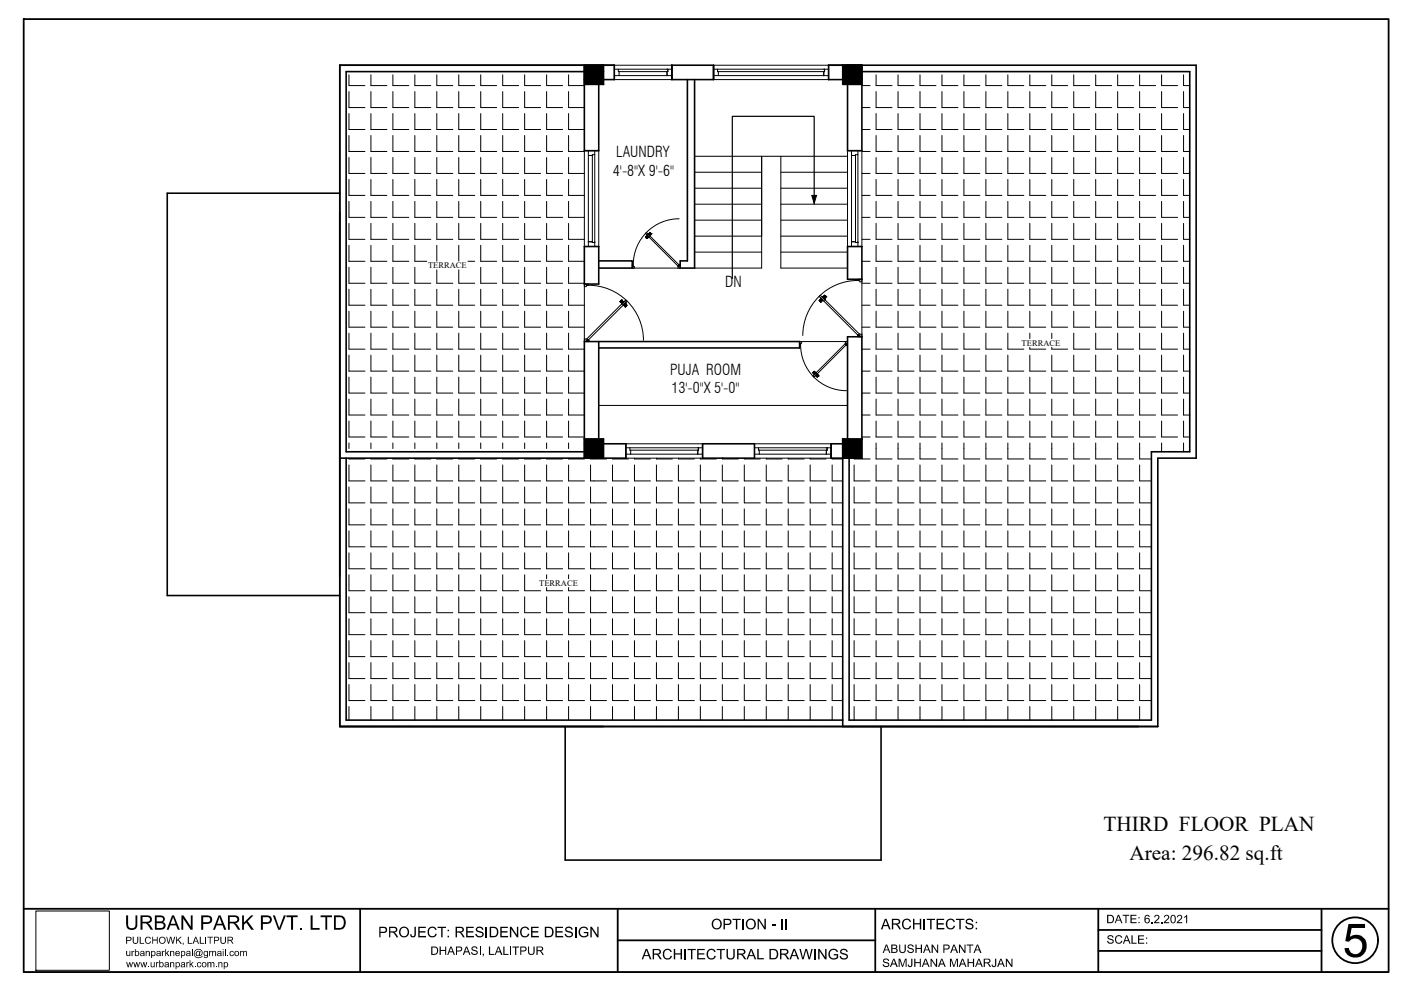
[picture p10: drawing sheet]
<svg xmlns="http://www.w3.org/2000/svg" width="297mm" height="210mm" viewBox="0 0 297 210" stroke-linecap="round" stroke-linejoin="round" font-family="sans-serif">
<defs><g id="words">
<g font-size="4.5">
<text x="234" y="176.2">THIRD FLOOR PLAN</text>
<text x="239.5" y="182.4">Area: 296.82 sq.ft</text>
</g>
<g font-size="3.2">
<text x="130.7" y="33.3">LAUNDRY</text>
<text x="129.9" y="37.3">4'-8&quot;X 9'-6&quot;</text>
<text x="153.7" y="60.8">DN</text>
<text x="142.1" y="79.4">PUJA ROOM</text>
<text x="142.4" y="83.4">13'-0&quot;X 5'-0&quot;</text>
</g>
<g font-size="1.8">
<text x="90.7" y="56.9">TERRACE</text>
<text x="216.6" y="73.3">TERRACE</text>
<text x="114.3" y="124.2">TERRACE</text>
</g>
</g></defs>
<!-- layer: WALL -->
<g fill="none" stroke="#000" stroke-width=".34">
<path d="M72 13.8v140.2M72 13.8h58.2v3.1h-6.3M123.9 13.8v18.1h3v-18.1M128 15.2h-54.6v80.6h50.5M142.4 13.8h8.9v3.1h-8.9zM142.4 13.8v3.1M145.7 16.9v38.4h-1.5v1.5h3.1v-39.9M151.3 13.8v3.1M179.7 15.2h72.6v80.6h-8.2v56.9h-64.1v-59.6M179.7 13.8v18.1h3v-18.1M182.7 16.9h-7v-3.1h77.9v83.3h-8.1v56.9h-173.5M72 41h-36.5v85.3h36.5"/>
<path d="M123.9 52.3h3v7.9h-3zM126.9 55.3h7.2v1.5h-7.2M179.7 52.3h3v6.9h-3zM126.9 73.8h42.6v-1.4h-45.6v20.7M126.9 72.4v20.7M73.4 97.1v55.6h105.3M123.9 94.1h8.8v3h-60.7M149 94.1h11v3h-11zM178.7 94.1h-2.5v3h2.5M178.7 93.1v60.9M179.7 93.1v-21.7h3v21.7M119.8 154v28.4h67v-28.4"/>
</g>
<!-- layer: pillar -->
<g fill="#000" stroke="#000" stroke-width=".21">
<path d="M123.9 13.8l4.1 4.1v-4.1zM123.9 13.8l4.1 4.1h-4.1z"/>
<path d="M178.7 13.8l4 4.1v-4.1zM178.7 13.8l4 4.1h-4z"/>
<path d="M123.9 93.1l4.1 4v-4zM123.9 93.1l4.1 4h-4.1z"/>
<path d="M178.7 93.1l4 4v-4zM178.7 93.1l4 4h-4z"/>
</g>
<path d="M123.9 13.8h4.1v4.1h-4.1zM178.7 13.8h4v4.1h-4zM123.9 93.1h4.1v4h-4.1zM178.7 93.1h4v4h-4z" fill="none" stroke="#000" stroke-width=".34"/>
<!-- layer: ELEVATION -->
<path d="M178.7 15.2h4M123.9 93.1v4" fill="none" stroke="#000" stroke-width=".25"/>
<!-- layer: A-FUR -->
<path d="M126.9 86h52.8" fill="none" stroke="#000" stroke-width=".21"/>
<!-- layer: HACTH -->
<g fill="none" stroke="#000" stroke-width=".21">
<path d="M74 15.9v2.2h3.4M74 19.4v3.4h3.4M78.6 15.9v2.2h3.4M78.6 19.4v3.4h3.4M83.3 15.9v2.2h3.4M83.3 19.4v3.4h3.4M88 15.9v2.2h3.3M88 19.4v3.4h3.3M92.6 15.9v2.2h3.4M92.6 19.4v3.4h3.4M97.3 15.9v2.2h3.4M97.3 19.4v3.4h3.4"/>
<path d="M101.9 15.9v2.2h3.4M101.9 19.4v3.4h3.4M106.6 15.9v2.2h3.4M106.6 19.4v3.4h3.4M111.2 15.9v2.2h3.4M111.2 19.4v3.4h3.4M115.9 15.9v2.2h3.4M115.9 19.4v3.4h3.4M120.6 15.9v2.2h3.3M120.6 19.4v3.4h3.3M182.7 18.1h1.8M185.7 15.9v2.2h3.4"/>
<path d="M185.7 19.4v3.4h3.4M190.4 15.9v2.2h3.4M190.4 19.4v3.4h3.4M195.1 15.9v2.2h3.3M195.1 19.4v3.4h3.3M199.7 15.9v2.2h3.4M199.7 19.4v3.4h3.4M204.4 15.9v2.2h3.4M204.4 19.4v3.4h3.4M209 15.9v2.2h3.4M209 19.4v3.4h3.4M213.7 15.9v2.2h3.4"/>
<path d="M213.7 19.4v3.4h3.4M218.3 15.9v2.2h3.4M218.3 19.4v3.4h3.4M223 15.9v2.2h3.4M223 19.4v3.4h3.4M227.7 15.9v2.2h3.3M227.7 19.4v3.4h3.3M232.3 15.9v2.2h3.4M232.3 19.4v3.4h3.4M237 15.9v2.2h3.4M237 19.4v3.4h3.4M241.6 15.9v2.2h3.4"/>
<path d="M241.6 19.4v3.4h3.4M246.3 15.9v2.2h3.4M246.3 19.4v3.4h3.4M250.9 15.9v2.2h1.4M250.9 19.4v3.4h1.4M74 24.1v3.4h3.4M74 28.7v3.4h3.4M74 33.4v3.4h3.4M74 38v3.4h3.4M78.6 24.1v3.4h3.4M78.6 28.7v3.4h3.4M78.6 33.4v3.4h3.4"/>
<path d="M78.6 38v3.4h3.4M83.3 24.1v3.4h3.4M83.3 28.7v3.4h3.4M83.3 33.4v3.4h3.4M83.3 38v3.4h3.4M88 24.1v3.4h3.3M88 28.7v3.4h3.3M88 33.4v3.4h3.3M88 38v3.4h3.3M92.6 24.1v3.4h3.4M92.6 28.7v3.4h3.4M92.6 33.4v3.4h3.4"/>
<path d="M92.6 38v3.4h3.4M97.3 24.1v3.4h3.4M97.3 28.7v3.4h3.4M97.3 33.4v3.4h3.4M97.3 38v3.4h3.4M101.9 24.1v3.4h3.4M101.9 28.7v3.4h3.4M101.9 33.4v3.4h3.4M101.9 38v3.4h3.4M106.6 24.1v3.4h3.4M106.6 28.7v3.4h3.4M106.6 33.4v3.4h3.4"/>
<path d="M106.6 38v3.4h3.4M111.2 24.1v3.4h3.4M111.2 28.7v3.4h3.4M111.2 33.4v3.4h3.4M111.2 38v3.4h3.4M115.9 24.1v3.4h3.4M115.9 28.7v3.4h3.4M115.9 33.4v3.4h3.4M115.9 38v3.4h3.4M120.6 24.1v3.4h3.3M120.6 28.7v3.4h3.3M120.6 33.4v3.4h3.3"/>
<path d="M120.6 38v3.4h3.3M182.7 22.8h1.8M182.7 27.5h1.8M182.7 32.1h1.8M182.7 36.8h1.8M185.7 24.1v3.4h3.4M185.7 28.7v3.4h3.4M185.7 33.4v3.4h3.4M185.7 38v3.4h3.4M190.4 24.1v3.4h3.4M190.4 28.7v3.4h3.4M190.4 33.4v3.4h3.4"/>
<path d="M190.4 38v3.4h3.4M195.1 24.1v3.4h3.3M195.1 28.7v3.4h3.3M195.1 33.4v3.4h3.3M195.1 38v3.4h3.3M199.7 24.1v3.4h3.4M199.7 28.7v3.4h3.4M199.7 33.4v3.4h3.4M199.7 38v3.4h3.4M204.4 24.1v3.4h3.4M204.4 28.7v3.4h3.4M204.4 33.4v3.4h3.4"/>
<path d="M204.4 38v3.4h3.4M209 24.1v3.4h3.4M209 28.7v3.4h3.4M209 33.4v3.4h3.4M209 38v3.4h3.4M213.7 24.1v3.4h3.4M213.7 28.7v3.4h3.4M213.7 33.4v3.4h3.4M213.7 38v3.4h3.4M218.3 24.1v3.4h3.4M218.3 28.7v3.4h3.4M218.3 33.4v3.4h3.4"/>
<path d="M218.3 38v3.4h3.4M223 24.1v3.4h3.4M223 28.7v3.4h3.4M223 33.4v3.4h3.4M223 38v3.4h3.4M227.7 24.1v3.4h3.3M227.7 28.7v3.4h3.3M227.7 33.4v3.4h3.3M227.7 38v3.4h3.3M232.3 24.1v3.4h3.4M232.3 28.7v3.4h3.4M232.3 33.4v3.4h3.4"/>
<path d="M232.3 38v3.4h3.4M237 24.1v3.4h3.4M237 28.7v3.4h3.4M237 33.4v3.4h3.4M237 38v3.4h3.4M241.6 24.1v3.4h3.4M241.6 28.7v3.4h3.4M241.6 33.4v3.4h3.4M241.6 38v3.4h3.4M246.3 24.1v3.4h3.4M246.3 28.7v3.4h3.4M246.3 33.4v3.4h3.4"/>
<path d="M246.3 38v3.4h3.4M250.9 24.1v3.4h1.4M250.9 28.7v3.4h1.4M250.9 33.4v3.4h1.4M250.9 38v3.4h1.4M74 42.7v3.4h3.4M74 47.4v3.3h3.4M74 52v3.4h3.4M74 56.7v3.4h3.4M78.6 42.7v3.4h3.4M78.6 47.4v3.3h3.4M78.6 52v3.4h3.4"/>
<path d="M78.6 56.7v3.4h3.4M83.3 42.7v3.4h3.4M83.3 47.4v3.3h3.4M83.3 52v3.4h3.4M83.3 56.7v3.4h3.4M88 42.7v3.4h3.3M88 47.4v3.3h3.3M88 52v3.4h2.5M88 56.7v3.4h3.3M92.6 42.7v3.4h3.4M92.6 47.4v3.3h3.4M92.6 52v3.4"/>
<path d="M92.6 57.2v2.9h3.4M97.3 42.7v3.4h3.4M97.3 47.4v3.3h3.4M97.3 52v3.4M97.3 57.2v2.9h3.4M99.2 55.4h1.5M101.9 42.7v3.4h3.4M101.9 47.4v3.3h3.4M101.9 52v3.4h3.4M101.9 56.7v3.4h3.4M106.6 42.7v3.4h3.4M106.6 47.4v3.3h3.4"/>
<path d="M106.6 52v3.4h3.4M106.6 56.7v3.4h3.4M111.2 42.7v3.4h3.4M111.2 47.4v3.3h3.4M111.2 52v3.4h3.4M111.2 56.7v3.4h3.4M115.9 42.7v3.4h3.4M115.9 47.4v3.3h3.4M115.9 52v3.4h3.4M115.9 56.7v3.4h3.4M120.6 42.7v3.4h3.3M120.6 47.4v3.3h3.3"/>
<path d="M120.6 52v3.4h3.3M120.6 56.7v3.4h3.3M182.7 41.4h1.8M182.7 46.1h1.8M182.7 50.7h1.8M182.7 55.4h1.8M185.7 42.7v3.4h3.4M185.7 47.4v3.3h3.4M185.7 52v3.4h3.4M185.7 56.7v3.4h3.4M190.4 42.7v3.4h3.4M190.4 47.4v3.3h3.4"/>
<path d="M190.4 52v3.4h3.4M190.4 56.7v3.4h3.4M195.1 42.7v3.4h3.3M195.1 47.4v3.3h3.3M195.1 52v3.4h3.3M195.1 56.7v3.4h3.3M199.7 42.7v3.4h3.4M199.7 47.4v3.3h3.4M199.7 52v3.4h3.4M199.7 56.7v3.4h3.4M204.4 42.7v3.4h3.4M204.4 47.4v3.3h3.4"/>
<path d="M204.4 52v3.4h3.4M204.4 56.7v3.4h3.4M209 42.7v3.4h3.4M209 47.4v3.3h3.4M209 52v3.4h3.4M209 56.7v3.4h3.4M213.7 42.7v3.4h3.4M213.7 47.4v3.3h3.4M213.7 52v3.4h3.4M213.7 56.7v3.4h3.4M218.3 42.7v3.4h3.4M218.3 47.4v3.3h3.4"/>
<path d="M218.3 52v3.4h3.4M218.3 56.7v3.4h3.4M223 42.7v3.4h3.4M223 47.4v3.3h3.4M223 52v3.4h3.4M223 56.7v3.4h3.4M227.7 42.7v3.4h3.3M227.7 47.4v3.3h3.3M227.7 52v3.4h3.3M227.7 56.7v3.4h3.3M232.3 42.7v3.4h3.4M232.3 47.4v3.3h3.4"/>
<path d="M232.3 52v3.4h3.4M232.3 56.7v3.4h3.4M237 42.7v3.4h3.4M237 47.4v3.3h3.4M237 52v3.4h3.4M237 56.7v3.4h3.4M241.6 42.7v3.4h3.4M241.6 47.4v3.3h3.4M241.6 52v3.4h3.4M241.6 56.7v3.4h3.4M246.3 42.7v3.4h3.4M246.3 47.4v3.3h3.4"/>
<path d="M246.3 52v3.4h3.4M246.3 56.7v3.4h3.4M250.9 42.7v3.4h1.4M250.9 47.4v3.3h1.4M250.9 52v3.4h1.4M250.9 56.7v3.4h1.4M74 61.3v3.4h3.4M74 66v3.4h3.4M74 70.6v3.4h3.4M74 75.3v3.4h3.4M74 80v3.3h3.4M78.6 61.3v3.4h3.4"/>
<path d="M78.6 66v3.4h3.4M78.6 70.6v3.4h3.4M78.6 75.3v3.4h3.4M78.6 80v3.3h3.4M83.3 61.3v3.4h3.4M83.3 66v3.4h3.4M83.3 70.6v3.4h3.4M83.3 75.3v3.4h3.4M83.3 80v3.3h3.4M88 61.3v3.4h3.3M88 66v3.4h3.3M88 70.6v3.4h3.3"/>
<path d="M88 75.3v3.4h3.3M88 80v3.3h3.3M92.6 61.3v3.4h3.4M92.6 66v3.4h3.4M92.6 70.6v3.4h3.4M92.6 75.3v3.4h3.4M92.6 80v3.3h3.4M97.3 61.3v3.4h3.4M97.3 66v3.4h3.4M97.3 70.6v3.4h3.4M97.3 75.3v3.4h3.4M97.3 80v3.3h3.4"/>
<path d="M101.9 61.3v3.4h3.4M101.9 66v3.4h3.4M101.9 70.6v3.4h3.4M101.9 75.3v3.4h3.4M101.9 80v3.3h3.4M106.6 61.3v3.4h3.4M106.6 66v3.4h3.4M106.6 70.6v3.4h3.4M106.6 75.3v3.4h3.4M106.6 80v3.3h3.4M111.2 61.3v3.4h3.4M111.2 66v3.4h3.4"/>
<path d="M111.2 70.6v3.4h3.4M111.2 75.3v3.4h3.4M111.2 80v3.3h3.4M115.9 61.3v3.4h3.4M115.9 66v3.4h3.4M115.9 70.6v3.4h3.4M115.9 75.3v3.4h3.4M115.9 80v3.3h3.4M120.6 61.3v3.4h3.3M120.6 66v3.4h3.3M120.6 70.6v3.4h3.3M120.6 75.3v3.4h3.3"/>
<path d="M120.6 80v3.3h3.3M182.7 60.1h1.8M182.7 64.7h1.8M182.7 69.4h1.8M182.7 74h1.8M182.7 78.7h1.8M185.7 61.3v3.4h3.4M185.7 66v3.4h3.4M185.7 70.6v3.4h3.4M185.7 75.3v3.4h3.4M185.7 80v3.3h3.4M190.4 61.3v3.4h3.4"/>
<path d="M190.4 66v3.4h3.4M190.4 70.6v3.4h3.4M190.4 75.3v3.4h3.4M190.4 80v3.3h3.4M195.1 61.3v3.4h3.3M195.1 66v3.4h3.3M195.1 70.6v3.4h3.3M195.1 75.3v3.4h3.3M195.1 80v3.3h3.3M199.7 61.3v3.4h3.4M199.7 66v3.4h3.4M199.7 70.6v3.4h3.4"/>
<path d="M199.7 75.3v3.4h3.4M199.7 80v3.3h3.4M204.4 61.3v3.4h3.4M204.4 66v3.4h3.4M204.4 70.6v3.4h3.4M204.4 75.3v3.4h3.4M204.4 80v3.3h3.4M209 61.3v3.4h3.4M209 66v3.4h3.4M209 70.6v3.4h3.4M209 75.3v3.4h3.4M209 80v3.3h3.4"/>
<path d="M213.7 61.3v3.4h3.4M213.7 66v3.4h3.4M213.7 70.6v3.4h3.4M213.7 75.3v3.4h3.4M213.7 80v3.3h3.4M218.3 61.3v3.4h3.4M218.3 66v3.4h3.4M218.3 73.6v.4h3.4M218.3 75.3v3.4h3.4M218.3 80v3.3h3.4M218.3 70.6v1.2M223 61.3v3.4h3.4"/>
<path d="M223 66v3.4h3.4M223 73.6v.4h3.4M223 75.3v3.4h3.4M223 80v3.3h3.4M223 70.6v1.2M227.7 61.3v3.4h3.3M227.7 66v3.4h3.3M227.7 70.6v3.4h3.3M227.7 75.3v3.4h3.3M227.7 80v3.3h3.3M232.3 61.3v3.4h3.4M232.3 66v3.4h3.4"/>
<path d="M232.3 70.6v3.4h3.4M232.3 75.3v3.4h3.4M232.3 80v3.3h3.4M237 61.3v3.4h3.4M237 66v3.4h3.4M237 70.6v3.4h3.4M237 75.3v3.4h3.4M237 80v3.3h3.4M241.6 61.3v3.4h3.4M241.6 66v3.4h3.4M241.6 70.6v3.4h3.4M241.6 75.3v3.4h3.4"/>
<path d="M241.6 80v3.3h3.4M246.3 61.3v3.4h3.4M246.3 66v3.4h3.4M246.3 70.6v3.4h3.4M246.3 75.3v3.4h3.4M246.3 80v3.3h3.4M250.9 61.3v3.4h1.4M250.9 66v3.4h1.4M250.9 70.6v3.4h1.4M250.9 75.3v3.4h1.4M250.9 80v3.3h1.4M74 97.1v.2h3.4"/>
<path d="M74 98.6v3.4h3.4M74 84.6v3.4h3.4M74 89.3v3.4h3.4M74 93.9v1.2M78.6 97.1v.2h3.4M78.6 98.6v3.4h3.4M78.6 84.6v3.4h3.4M78.6 89.3v3.4h3.4M78.6 93.9v1.2M83.3 97.1v.2h3.4M83.3 98.6v3.4h3.4M83.3 84.6v3.4h3.4"/>
<path d="M83.3 89.3v3.4h3.4M83.3 93.9v1.2M88 97.1v.2h3.3M88 98.6v3.4h3.3M88 84.6v3.4h3.3M88 89.3v3.4h3.3M88 93.9v1.2M92.6 97.1v.2h3.4M92.6 98.6v3.4h3.4M92.6 84.6v3.4h3.4M92.6 89.3v3.4h3.4M92.6 93.9v1.2"/>
<path d="M97.3 97.1v.2h3.4M97.3 98.6v3.4h3.4M97.3 84.6v3.4h3.4M97.3 89.3v3.4h3.4M97.3 93.9v1.2M101.9 97.1v.2h3.4M101.9 98.6v3.4h3.4M101.9 84.6v3.4h3.4M101.9 89.3v3.4h3.4M101.9 93.9v1.2M106.6 97.1v.2h3.4M106.6 98.6v3.4h3.4"/>
<path d="M106.6 84.6v3.4h3.4M106.6 89.3v3.4h3.4M106.6 93.9v1.2M111.2 97.1v.2h3.4M111.2 98.6v3.4h3.4M111.2 84.6v3.4h3.4M111.2 89.3v3.4h3.4M111.2 93.9v1.2M115.9 97.1v.2h3.4M115.9 98.6v3.4h3.4M115.9 84.6v3.4h3.4M115.9 89.3v3.4h3.4"/>
<path d="M115.9 93.9v1.2M120.6 97.1v.2h3.3M120.6 98.6v3.4h3.3M120.6 84.6v3.4h3.3M120.6 89.3v3.4h3.3M120.6 93.9v1.2M125.2 97.1v.2h3.4M125.2 98.6v3.4h3.4M129.9 97.1v.2h3.4M129.9 98.6v3.4h3.4M134.5 97.1v.2h3.4M134.5 98.6v3.4h3.4"/>
<path d="M139.2 97.1v.2h3.4M139.2 98.6v3.4h3.4M143.8 97.1v.2h3.4M143.8 98.6v3.4h3.4M148.5 97.1v.2h3.4M148.5 98.6v3.4h3.4M153.1 97.1v.2h3.4M153.1 98.6v3.4h3.4M157.8 97.1v.2h3.4M157.8 98.6v3.4h3.4M162.5 97.1v.2h3.3M162.5 98.6v3.4h3.3"/>
<path d="M167.1 97.1v.2h3.4M167.1 98.6v3.4h3.4M171.8 97.1v.2h3.4M171.8 98.6v3.4h3.4M176.4 97.1v.2h2.3M176.4 98.6v3.4h2.3M181.1 97.1v.2h3.4M181.1 98.6v3.4h3.4M182.7 83.3h1.8M182.7 88h1.8M182.7 92.7h1.8M185.7 93.9v3.4h3.4"/>
<path d="M185.7 98.6v3.4h3.4M185.7 84.6v3.4h3.4M185.7 89.3v3.4h3.4M190.4 93.9v3.4h3.4M190.4 98.6v3.4h3.4M190.4 84.6v3.4h3.4M190.4 89.3v3.4h3.4M195.1 93.9v3.4h3.3M195.1 98.6v3.4h3.3M195.1 84.6v3.4h3.3M195.1 89.3v3.4h3.3M199.7 93.9v3.4h3.4"/>
<path d="M199.7 98.6v3.4h3.4M199.7 84.6v3.4h3.4M199.7 89.3v3.4h3.4M204.4 93.9v3.4h3.4M204.4 98.6v3.4h3.4M204.4 84.6v3.4h3.4M204.4 89.3v3.4h3.4M209 93.9v3.4h3.4M209 98.6v3.4h3.4M209 84.6v3.4h3.4M209 89.3v3.4h3.4M213.7 93.9v3.4h3.4"/>
<path d="M213.7 98.6v3.4h3.4M213.7 84.6v3.4h3.4M213.7 89.3v3.4h3.4M218.3 93.9v3.4h3.4M218.3 98.6v3.4h3.4M218.3 84.6v3.4h3.4M218.3 89.3v3.4h3.4M223 93.9v3.4h3.4M223 98.6v3.4h3.4M223 84.6v3.4h3.4M223 89.3v3.4h3.4M227.7 93.9v3.4h3.3"/>
<path d="M227.7 98.6v3.4h3.3M227.7 84.6v3.4h3.3M227.7 89.3v3.4h3.3M232.3 93.9v3.4h3.4M232.3 98.6v3.4h3.4M232.3 84.6v3.4h3.4M232.3 89.3v3.4h3.4M237 93.9v3.4h3.4M237 98.6v3.4h3.4M237 84.6v3.4h3.4M237 89.3v3.4h3.4M241.6 93.9v3.4h2.5"/>
<path d="M241.6 98.6v3.4h2.5M241.6 84.6v3.4h3.4M241.6 89.3v3.4h3.4M246.3 84.6v3.4h3.4M246.3 89.3v3.4h3.4M246.3 93.9v1.9M250.9 84.6v3.4h1.4M250.9 89.3v3.4h1.4M250.9 93.9v1.9M74 103.2v3.4h3.4M74 107.9v3.4h3.4M74 112.6v3.3h3.4"/>
<path d="M74 117.2v3.4h3.4M78.6 103.2v3.4h3.4M78.6 107.9v3.4h3.4M78.6 112.6v3.3h3.4M78.6 117.2v3.4h3.4M83.3 103.2v3.4h3.4M83.3 107.9v3.4h3.4M83.3 112.6v3.3h3.4M83.3 117.2v3.4h3.4M88 103.2v3.4h3.3M88 107.9v3.4h3.3M88 112.6v3.3h3.3"/>
<path d="M88 117.2v3.4h3.3M92.6 103.2v3.4h3.4M92.6 107.9v3.4h3.4M92.6 112.6v3.3h3.4M92.6 117.2v3.4h3.4M97.3 103.2v3.4h3.4M97.3 107.9v3.4h3.4M97.3 112.6v3.3h3.4M97.3 117.2v3.4h3.4M101.9 103.2v3.4h3.4M101.9 107.9v3.4h3.4M101.9 112.6v3.3h3.4"/>
<path d="M101.9 117.2v3.4h3.4M106.6 103.2v3.4h3.4M106.6 107.9v3.4h3.4M106.6 112.6v3.3h3.4M106.6 117.2v3.4h3.4M111.2 103.2v3.4h3.4M111.2 107.9v3.4h3.4M111.2 112.6v3.3h3.4M111.2 117.2v3.4h3.4M115.9 103.2v3.4h3.4M115.9 107.9v3.4h3.4M115.9 112.6v3.3h3.4"/>
<path d="M115.9 117.2v3.4h3.4M120.6 103.2v3.4h3.3M120.6 107.9v3.4h3.3M120.6 112.6v3.3h3.3M120.6 117.2v3.4h3.3M125.2 103.2v3.4h3.4M125.2 107.9v3.4h3.4M125.2 112.6v3.3h3.4M125.2 117.2v3.4h3.4M129.9 103.2v3.4h3.4M129.9 107.9v3.4h3.4M129.9 112.6v3.3h3.4"/>
<path d="M129.9 117.2v3.4h3.4M134.5 103.2v3.4h3.4M134.5 107.9v3.4h3.4M134.5 112.6v3.3h3.4M134.5 117.2v3.4h3.4M139.2 103.2v3.4h3.4M139.2 107.9v3.4h3.4M139.2 112.6v3.3h3.4M139.2 117.2v3.4h3.4M143.8 103.2v3.4h3.4M143.8 107.9v3.4h3.4M143.8 112.6v3.3h3.4"/>
<path d="M143.8 117.2v3.4h3.4M148.5 103.2v3.4h3.4M148.5 107.9v3.4h3.4M148.5 112.6v3.3h3.4M148.5 117.2v3.4h3.4M153.1 103.2v3.4h3.4M153.1 107.9v3.4h3.4M153.1 112.6v3.3h3.4M153.1 117.2v3.4h3.4M157.8 103.2v3.4h3.4M157.8 107.9v3.4h3.4M157.8 112.6v3.3h3.4"/>
<path d="M157.8 117.2v3.4h3.4M162.5 103.2v3.4h3.3M162.5 107.9v3.4h3.3M162.5 112.6v3.3h3.3M162.5 117.2v3.4h3.3M167.1 103.2v3.4h3.4M167.1 107.9v3.4h3.4M167.1 112.6v3.3h3.4M167.1 117.2v3.4h3.4M171.8 103.2v3.4h3.4M171.8 107.9v3.4h3.4M171.8 112.6v3.3h3.4"/>
<path d="M171.8 117.2v3.4h3.4M176.4 103.2v3.4h2.3M176.4 107.9v3.4h2.3M176.4 112.6v3.3h2.3M176.4 117.2v3.4h2.3M181.1 103.2v3.4h3.4M181.1 107.9v3.4h3.4M181.1 112.6v3.3h3.4M181.1 117.2v3.4h3.4M185.7 103.2v3.4h3.4M185.7 107.9v3.4h3.4M185.7 112.6v3.3h3.4"/>
<path d="M185.7 117.2v3.4h3.4M190.4 103.2v3.4h3.4M190.4 107.9v3.4h3.4M190.4 112.6v3.3h3.4M190.4 117.2v3.4h3.4M195.1 103.2v3.4h3.3M195.1 107.9v3.4h3.3M195.1 112.6v3.3h3.3M195.1 117.2v3.4h3.3M199.7 103.2v3.4h3.4M199.7 107.9v3.4h3.4M199.7 112.6v3.3h3.4"/>
<path d="M199.7 117.2v3.4h3.4M204.4 103.2v3.4h3.4M204.4 107.9v3.4h3.4M204.4 112.6v3.3h3.4M204.4 117.2v3.4h3.4M209 103.2v3.4h3.4M209 107.9v3.4h3.4M209 112.6v3.3h3.4M209 117.2v3.4h3.4M213.7 103.2v3.4h3.4M213.7 107.9v3.4h3.4M213.7 112.6v3.3h3.4"/>
<path d="M213.7 117.2v3.4h3.4M218.3 103.2v3.4h3.4M218.3 107.9v3.4h3.4M218.3 112.6v3.3h3.4M218.3 117.2v3.4h3.4M223 103.2v3.4h3.4M223 107.9v3.4h3.4M223 112.6v3.3h3.4M223 117.2v3.4h3.4M227.7 103.2v3.4h3.3M227.7 107.9v3.4h3.3M227.7 112.6v3.3h3.3"/>
<path d="M227.7 117.2v3.4h3.3M232.3 103.2v3.4h3.4M232.3 107.9v3.4h3.4M232.3 112.6v3.3h3.4M232.3 117.2v3.4h3.4M237 103.2v3.4h3.4M237 107.9v3.4h3.4M237 112.6v3.3h3.4M237 117.2v3.4h3.4M241.6 103.2v3.4h2.5M241.6 107.9v3.4h2.5M241.6 112.6v3.3h2.5"/>
<path d="M241.6 117.2v3.4h2.5M74 121.9v3.4h3.4M74 126.5v3.4h3.4M74 131.2v3.4h3.4M74 135.8v3.4h3.4M78.6 121.9v3.4h3.4M78.6 126.5v3.4h3.4M78.6 131.2v3.4h3.4M78.6 135.8v3.4h3.4M83.3 121.9v3.4h3.4M83.3 126.5v3.4h3.4M83.3 131.2v3.4h3.4"/>
<path d="M83.3 135.8v3.4h3.4M88 121.9v3.4h3.3M88 126.5v3.4h3.3M88 131.2v3.4h3.3M88 135.8v3.4h3.3M92.6 121.9v3.4h3.4M92.6 126.5v3.4h3.4M92.6 131.2v3.4h3.4M92.6 135.8v3.4h3.4M97.3 121.9v3.4h3.4M97.3 126.5v3.4h3.4M97.3 131.2v3.4h3.4"/>
<path d="M97.3 135.8v3.4h3.4M101.9 121.9v3.4h3.4M101.9 126.5v3.4h3.4M101.9 131.2v3.4h3.4M101.9 135.8v3.4h3.4M106.6 121.9v3.4h3.4M106.6 126.5v3.4h3.4M106.6 131.2v3.4h3.4M106.6 135.8v3.4h3.4M111.2 121.9v3.4h3.4M111.2 126.5v3.4h3.4M111.2 131.2v3.4h3.4"/>
<path d="M111.2 135.8v3.4h3.4M115.9 124.6v.7h3.4M115.9 126.5v3.4h3.4M115.9 131.2v3.4h3.4M115.9 135.8v3.4h3.4M115.9 121.9v.8M120.6 124.6v.7h3.3M120.6 126.5v3.4h3.3M120.6 131.2v3.4h3.3M120.6 135.8v3.4h3.3M120.6 121.9v.8M125.2 121.9v3.4h3.4"/>
<path d="M125.2 126.5v3.4h3.4M125.2 131.2v3.4h3.4M125.2 135.8v3.4h3.4M129.9 121.9v3.4h3.4M129.9 126.5v3.4h3.4M129.9 131.2v3.4h3.4M129.9 135.8v3.4h3.4M134.5 121.9v3.4h3.4M134.5 126.5v3.4h3.4M134.5 131.2v3.4h3.4M134.5 135.8v3.4h3.4M139.2 121.9v3.4h3.4"/>
<path d="M139.2 126.5v3.4h3.4M139.2 131.2v3.4h3.4M139.2 135.8v3.4h3.4M143.8 121.9v3.4h3.4M143.8 126.5v3.4h3.4M143.8 131.2v3.4h3.4M143.8 135.8v3.4h3.4M148.5 121.9v3.4h3.4M148.5 126.5v3.4h3.4M148.5 131.2v3.4h3.4M148.5 135.8v3.4h3.4M153.1 121.9v3.4h3.4"/>
<path d="M153.1 126.5v3.4h3.4M153.1 131.2v3.4h3.4M153.1 135.8v3.4h3.4M157.8 121.9v3.4h3.4M157.8 126.5v3.4h3.4M157.8 131.2v3.4h3.4M157.8 135.8v3.4h3.4M162.5 121.9v3.4h3.3M162.5 126.5v3.4h3.3M162.5 131.2v3.4h3.3M162.5 135.8v3.4h3.3M167.1 121.9v3.4h3.4"/>
<path d="M167.1 126.5v3.4h3.4M167.1 131.2v3.4h3.4M167.1 135.8v3.4h3.4M171.8 121.9v3.4h3.4M171.8 126.5v3.4h3.4M171.8 131.2v3.4h3.4M171.8 135.8v3.4h3.4M176.4 121.9v3.4h2.3M176.4 126.5v3.4h2.3M176.4 131.2v3.4h2.3M176.4 135.8v3.4h2.3M181.1 121.9v3.4h3.4"/>
<path d="M181.1 126.5v3.4h3.4M181.1 131.2v3.4h3.4M181.1 135.8v3.4h3.4M185.7 121.9v3.4h3.4M185.7 126.5v3.4h3.4M185.7 131.2v3.4h3.4M185.7 135.8v3.4h3.4M190.4 121.9v3.4h3.4M190.4 126.5v3.4h3.4M190.4 131.2v3.4h3.4M190.4 135.8v3.4h3.4M195.1 121.9v3.4h3.3"/>
<path d="M195.1 126.5v3.4h3.3M195.1 131.2v3.4h3.3M195.1 135.8v3.4h3.3M199.7 121.9v3.4h3.4M199.7 126.5v3.4h3.4M199.7 131.2v3.4h3.4M199.7 135.8v3.4h3.4M204.4 121.9v3.4h3.4M204.4 126.5v3.4h3.4M204.4 131.2v3.4h3.4M204.4 135.8v3.4h3.4M209 121.9v3.4h3.4"/>
<path d="M209 126.5v3.4h3.4M209 131.2v3.4h3.4M209 135.8v3.4h3.4M213.7 121.9v3.4h3.4M213.7 126.5v3.4h3.4M213.7 131.2v3.4h3.4M213.7 135.8v3.4h3.4M218.3 121.9v3.4h3.4M218.3 126.5v3.4h3.4M218.3 131.2v3.4h3.4M218.3 135.8v3.4h3.4M223 121.9v3.4h3.4"/>
<path d="M223 126.5v3.4h3.4M223 131.2v3.4h3.4M223 135.8v3.4h3.4M227.7 121.9v3.4h3.3M227.7 126.5v3.4h3.3M227.7 131.2v3.4h3.3M227.7 135.8v3.4h3.3M232.3 121.9v3.4h3.4M232.3 126.5v3.4h3.4M232.3 131.2v3.4h3.4M232.3 135.8v3.4h3.4M237 121.9v3.4h3.4"/>
<path d="M237 126.5v3.4h3.4M237 131.2v3.4h3.4M237 135.8v3.4h3.4M241.6 121.9v3.4h2.5M241.6 126.5v3.4h2.5M241.6 131.2v3.4h2.5M241.6 135.8v3.4h2.5M74 140.5v3.4h3.4M74 145.1v3.4h3.4M74 149.8v2.9M78.6 140.5v3.4h3.4M78.6 145.1v3.4h3.4"/>
<path d="M78.6 149.8v2.9M83.3 140.5v3.4h3.4M83.3 145.1v3.4h3.4M83.3 149.8v2.9M88 140.5v3.4h3.3M88 145.1v3.4h3.3M88 149.8v2.9M92.6 140.5v3.4h3.4M92.6 145.1v3.4h3.4M92.6 149.8v2.9M97.3 140.5v3.4h3.4M97.3 145.1v3.4h3.4"/>
<path d="M97.3 149.8v2.9M101.9 140.5v3.4h3.4M101.9 145.1v3.4h3.4M101.9 149.8v2.9M106.6 140.5v3.4h3.4M106.6 145.1v3.4h3.4M106.6 149.8v2.9M111.2 140.5v3.4h3.4M111.2 145.1v3.4h3.4M111.2 149.8v2.9M115.9 140.5v3.4h3.4M115.9 145.1v3.4h3.4"/>
<path d="M115.9 149.8v2.9M120.6 140.5v3.4h3.3M120.6 145.1v3.4h3.3M120.6 149.8v2.9M125.2 140.5v3.4h3.4M125.2 145.1v3.4h3.4M125.2 149.8v2.9M129.9 140.5v3.4h3.4M129.9 145.1v3.4h3.4M129.9 149.8v2.9M134.5 140.5v3.4h3.4M134.5 145.1v3.4h3.4"/>
<path d="M134.5 149.8v2.9M139.2 140.5v3.4h3.4M139.2 145.1v3.4h3.4M139.2 149.8v2.9M143.8 140.5v3.4h3.4M143.8 145.1v3.4h3.4M143.8 149.8v2.9M148.5 140.5v3.4h3.4M148.5 145.1v3.4h3.4M148.5 149.8v2.9M153.1 140.5v3.4h3.4M153.1 145.1v3.4h3.4"/>
<path d="M153.1 149.8v2.9M157.8 140.5v3.4h3.4M157.8 145.1v3.4h3.4M157.8 149.8v2.9M162.5 140.5v3.4h3.3M162.5 145.1v3.4h3.3M162.5 149.8v2.9M167.1 140.5v3.4h3.4M167.1 145.1v3.4h3.4M167.1 149.8v2.9M171.8 140.5v3.4h3.4M171.8 145.1v3.4h3.4"/>
<path d="M171.8 149.8v2.9M176.4 140.5v3.4h2.3M176.4 145.1v3.4h2.3M176.4 149.8v2.9M181.1 140.5v3.4h3.4M181.1 145.1v3.4h3.4M181.1 149.8v2.9M185.7 140.5v3.4h3.4M185.7 145.1v3.4h3.4M185.7 149.8v2.9M190.4 140.5v3.4h3.4M190.4 145.1v3.4h3.4"/>
<path d="M190.4 149.8v2.9M195.1 140.5v3.4h3.3M195.1 145.1v3.4h3.3M195.1 149.8v2.9M199.7 140.5v3.4h3.4M199.7 145.1v3.4h3.4M199.7 149.8v2.9M204.4 140.5v3.4h3.4M204.4 145.1v3.4h3.4M204.4 149.8v2.9M209 140.5v3.4h3.4M209 145.1v3.4h3.4"/>
<path d="M209 149.8v2.9M213.7 140.5v3.4h3.4M213.7 145.1v3.4h3.4M213.7 149.8v2.9M218.3 140.5v3.4h3.4M218.3 145.1v3.4h3.4M218.3 149.8v2.9M223 140.5v3.4h3.4M223 145.1v3.4h3.4M223 149.8v2.9M227.7 140.5v3.4h3.3M227.7 145.1v3.4h3.3"/>
<path d="M227.7 149.8v2.9M232.3 140.5v3.4h3.4M232.3 145.1v3.4h3.4M232.3 149.8v2.9M237 140.5v3.4h3.4M237 145.1v3.4h3.4M237 149.8v2.9M241.6 140.5v3.4h2.5M241.6 145.1v3.4h2.5M241.6 149.8v2.9"/>
</g>
<!-- layer: DOOR WINDOW -->
<g fill="none" stroke="#000" stroke-width=".21">
<path d="M130.2 14.7h12.2M130.2 16h12.2M130.2 13.8h12.2v3.1h-12.2zM131.1 14.7v.5h10.5v-.5M131.3 15.2v.8M141.4 15.2v.8M151.3 13.8h24.4v3.1h-24.4zM151.3 14.7h24.4M151.3 16h24.4M152.1 14.7v.5h22.7v-.5M152.3 15.2v.8M174.7 15.2v.8"/>
<path d="M123.9 31.9h3v20.4h-3zM124.7 33h.9M124.7 31.9v20.4M126.1 32.8h-.5v18.6h.5M126.1 31.9v20.4M179.7 31.9h3v20.4h-3zM180.5 31.9v20.4M180.5 33h.9M181.9 32.8h-.5v18.6h.5M181.9 31.9v20.4M124.7 51.3h.9M180.5 51.3h.9"/>
<path d="M132.7 94.1h16.3v3h-16.3zM132.7 94.9h16.3M132.7 96.3h16.3M133.5 94.9v.5h14.6v-.5M133.7 95.4v.9M147.9 95.4v.9M160 94.9h16.2M160 96.3h16.2M160 94.1h16.2v3h-16.2zM160.8 94.9v.5h14.6v-.5M161 95.4v.9M175.2 95.4v.9"/>
</g>
<!-- layer: DOOR - ELE- KHA -->
<g fill="none" stroke="#000" stroke-width=".21">
<path d="M136.8 50.2l.2 .2-.2-.1M137 50.4h.1M137.1 50.1h.1M137.1 50l-.3 .2M137.1 50.5l-.1-.1 .1 .1M137.1 50.5h.1M137.1 50l.1 .2v-.2M137.1 50.5l.3-.2-.3 .2M137.1 49.8h.1M137.1 50.1l-.2 .2M137.2 50l-.1-.1 .2 .1M137.2 50h.1"/>
<path d="M137.2 50l.2 .2M137.2 50v.1M137.3 50.1l-.4 .3h.1M137.3 50.2l-.2 .2M137.3 50.2h.1M137.3 50.2l.1 .1M137.3 50.1v.1M137.3 50v.1M137.3 50.1h.1M137.3 50.2l-.2 .3M137.4 49.6h.1M137.4 50.3h.1"/>
<path d="M137.4 50.2h.1M137.4 50.2h-.1M137.4 50.1l.1 .1M137.4 50.3l-.2 .2M137.4 50.2l.2 .1M137.4 49.6l.2 .1M137.5 49.6h.1M137.5 49.7h.1M137.6 50.2h.1M137.6 49.6l.1 .2M137.6 49.6l.1 .1M137.6 49.8h.1"/>
<path d="M137.6 49.6h.1M137.7 49.8v.1M137.7 49.8h.1M137.7 49.9l.1 .1M137.7 49.9h.1M137.8 49.8h.1M137.8 50h.1M137.9 49.3l-.3 .3M138 49.4l-.2-.1-.2 .2M138 49.4l-.2-.1-.2 .3h.1M138 49.5l-.1-.1-.2 .2M138 49.5l-.3 .2"/>
<path d="M138 49.5l-.3 .3M138.1 49.6h.1M138.1 49.6l-.4 .2M138.1 49.6l-.1-.2 .1 .2M138.1 49.6l-.2 .2M138.1 49.6l-.3 .2M143.9 56.2l-.2 .1 .2-.2-6.8-6.8-.3 .2 6.9 6.8M144 56.2l-.3 .6M144 56.4v-.2h.2v.6h-10.1v-.6h.2v.3h.2v.3M144 56.1h.1M144 46.4a9.7 9.7 0 0 0-9.7 9.7M181.9 59.5a11.7 11.7 0 0 0-11.7 11.6"/>
<path d="M182.7 59.8h-.4v-.3h-.4v-.3h.8v12.2h-.8v-.3M123.9 71.9h.4v.3h.4M123.9 60.8h.4v-.3h.4v-.3h-.8v12.2h.8v-.2M124.4 72.2h.3M124.5 71.9l8.2-8.3 .3 .3-8.3 8.2-.2-.2 .2 .2M124.7 60.5a11.7 11.7 0 0 1 11.7 11.6M124.7 72.2h.1M131.4 64l.4 .2-.3-.2M131.5 63.9h.1M131.5 64h.1M131.5 64l.2 .2M131.5 63.9l.3 .3"/>
<path d="M131.6 63.8h.1M131.6 63.8l.3 .4v.1M131.6 63.7v.1M131.7 63.7l.2 .3M131.7 63.7l.3 .3-.2-.4-.2 .2M131.7 64.2h.1M131.8 64.5h.1M131.8 63.6h.1M131.8 64.2h.1M131.8 63.6l.3 .3-.3 .3M131.8 63.6l-.3 .4M131.9 64.2h.1"/>
<path d="M131.9 63.6l.2 .3M131.9 64.3h.1M131.9 64.2l-.1 .2M131.9 64.3l-.1 .2M132 64.1h.1M132 64h.1M132 63.9h.1M132.1 64.8h.1M132.1 64h.1M132.1 64.2l-.2 .1M132.1 64l-.2 .2M132.2 64.7h.1"/>
<path d="M132.3 64.7h.1M132.3 63.9l-.1 .1M132.3 64.6h.1M132.3 64l-.2 .1 .1-.1M132.3 64h.1M132.3 63.9h.1M132.3 64.6l-.2 .2M132.3 64.5h.1M132.4 64.7h.1M132.4 64.8h.1M132.4 64.8l.2 .3M132.4 64.7l.3 .3"/>
<path d="M132.4 64.5h.1M132.4 64.6l-.1 .1M132.4 64.6h.1M132.4 64.7l.3 .3 .1-.1M132.4 64.4v.1M132.4 64.5l.1 .1M132.5 64.5h.1M132.5 64.6l-.2 .2 .3 .3 .3-.3M132.5 64.5l-.1 .1M132.5 64.6l.1-.1 .3 .3M132.5 64.4h.1M132.5 64.5l-.1 .2"/>
<path d="M132.5 64.3l-.1 .2M132.5 64.6l.3 .2M132.6 64.5h.1M132.6 64.2h.1M132.6 64.5l.3 .3M132.6 64.2l-.1 .3M132.6 64.5l.3 .2-.2-.2M132.6 64.2l-.1 .2M132.6 65.1h.1M132.7 64.5h.1M132.9 64.8l-.3 .3M169.7 73.1a9.7 9.7 0 0 0 9.8 9.7"/>
<path d="M170 72.4l-.3 .7h-.2v-.7h10.2v.7h-.2l-.1-.3M172.3 79l.3 .2M172.3 79.1l.3 .1M172.4 79h.1M172.4 79l.2 .2M172.4 78.9l.3 .3M172.5 78.9l-.1 .1M172.5 78.9l.1-.2 .2 .3M172.5 78.8h.1M172.5 78.8l-.1 .1M172.5 78.9l-.2 .1M172.5 78.8l.3 .3"/>
<path d="M172.6 79.2h.1M172.6 79.5h.1M172.6 79.4h.1M172.6 78.8h.1M172.6 78.7l-.1 .2M172.7 79.2h.1M172.7 79.3h.1M172.7 78.7l.1 .3M172.7 79.3l-.1 .1M172.8 79.1h.1M172.8 79h.1M172.8 79.7h.1"/>
<path d="M172.8 79l-.2-.3 .2 .3M172.8 79.2h.1M172.8 79l-.2 .2M172.9 79.1h.1M173 79.6h.1M173 79l-.1 .1M173 79.7l.3 .3M173 79.6l-.1 .1 .1-.1M173 79.5v.1M173 79.6l.3 .3M173.1 79.7h.1M173.1 79.6h.1"/>
<path d="M173.1 79.7l.2 .3M173.1 79.6v.1M173.2 79.4h-.1M173.2 79.5h.1M173.2 79.6l-.2 .1M173.2 79.5l.3 .3-.1 .1-.3-.3M173.2 79.4h.1M173.2 79.4l-.2 .2M173.3 79.5h.1M173.3 79.5l-.1 .1 .1-.1M173.3 79.5l.2 .2M173.3 79.2h.1"/>
<path d="M173.3 79.4l.3 .3-.3-.2M173.3 79.5l.3 .2M173.4 79.8l.2-.1-.2 .1M173.4 79.8l-.1 .2M173.6 79.7h.1M173.7 63.7l.1 .2zM174 64l-.2-.1 .2 .2M174 63.4l-.3 .3 .2-.2M174 63.5h.1M174 63.2l.1 .2M174 63.5l.3 .2M174 63.2h.1"/>
<path d="M174 63.5l-.3 .3M174 63.5l-.3 .2M174.1 63.5h.1M174.1 63.5l.1 .2M174.1 63.4h.1M174.1 63.4l.1 .3M174.1 63.3v.1M174.1 63.6l-.3 .2M174.1 63.5v.1M174.2 63.4v.1M174.2 63.6l-.3 .4-.1-.1M174.2 63.7h.1"/>
<path d="M174.2 63.6h.1M174.2 63.7l-.2 .3M174.2 63.5l.2 .1M174.3 63.8h.1M174.3 63.7l-.3 .4 .3-.3M174.3 62.9h.1M174.3 63.8l-.2 .3M174.3 63.6l.1 .1M174.3 63.6h.1M174.3 63.7h.1M174.3 62.9l.2 .1M174.3 63.6l.2 .1"/>
<path d="M174.4 63.7h.1M174.4 62.9l.1 .2M174.4 63l.1 .1M174.5 63h.1M174.5 63.1l.1 .1M174.5 63.7h.1M174.6 62.9h.1M174.6 62.9l.1 .2h-.1M174.6 62.9l.2-.3-.2 .3M174.6 63l.1 .2M174.7 63.3h.1M174.7 63.2h.1"/>
<path d="M174.7 63.2l.1 .2M174.7 63.3l.1 .1M174.8 63.1h-.1l.1 .1 .4-.3-.3 .3M174.8 63.1h.1M174.8 63.1l-.1 .1M174.8 62.6l.2 .2zM174.8 63.5h.1M174.8 63.4h.1M174.8 62.6l-.2 .3M174.9 63.2h.1M174.9 62.6l-.3 .3M175 62.8h.1"/>
<path d="M175 62.8l-.1-.1-.3 .4M175 62.8l-.3 .3M175.1 62.9h.1M175.1 62.9l-.3 .2M175.2 62.9l-.2-.1 .2 .1M175.2 63l-.3 .2M179.2 72.9l-6.9 6.8 .3 .3 6.8-6.9M179.2 72.4l.2 .7M179.2 72.9l.2 .2zM179.4 73.1h.1M181.8 71.1h.1M181.9 71.1h.3"/>
<path d="M182.1 70.9l.1-.1-8.3-8.2-.2 .3 8.2 8.2 .2-.2-.3 .2M182.7 70.9h-.4v.2h-.4"/>
<circle cx="144" cy="56.1" r=".06"/>
<circle cx="124.8" cy="72.1" r=".06"/>
<circle cx="179.5" cy="73.1" r=".06"/>
<circle cx="181.9" cy="71.1" r=".06"/>
</g>
<!-- layer: RAILING -->
<g fill="none" stroke="#000" stroke-width=".21">
<path d="M147.3 33.1h32.4M147.3 36.5h14.2M147.3 39.9h14.2M161.5 33.1v23.7h-14.2M165.6 36.5h14.1M165.6 39.9h14.1M165.6 33.1v23.7h14.1M147.3 43.3h14.2M147.3 46.7h14.2M147.3 50.1h14.2M147.3 53.5h14.2M165.6 43.3h14.1"/>
<path d="M165.6 46.7h14.1M165.6 50.1h14.1M165.6 53.5h14.1"/>
</g>
<!-- layer: DIMENSION -->
<path d="M172.1 41.4h1l-.5 1.7z" fill="#000" stroke="#000" stroke-width=".21"/>
<path d="M172.6 41.4v1.7M7.6 193.2h15.6v12.5h-15.6zM5 206.1h289.4" fill="none" stroke="#000" stroke-width=".21"/>
<!-- layer: 0 -->
<path d="M172.6 43v-18.3h-17.3v34.3" fill="none" stroke="#000" stroke-width=".25"/>
<!-- layer: DIMENSION -->
<g fill="#000">
<path d="M26.7 194.1h.5v2.1v.3l.5 .3h.6l.4-.4v-2.3h.4v2.3l-.5 .6-1.1 .1-.6-.5zM28.1 198.6h.2v1.2l.2 .1 .6-.1v-1.2h.2v.9l-.1 .5-.6 .1-.4-.2zM30.9 198.8l.2-.2h.6l.2 .2 .1 .2-.2 .1-.1-.3-.3-.1-.5 .4 .1 .7 .5 .2 .3-.4h.2l-.2 .4-.5 .1-.4-.2-.2-.4zM35.2 198.6h.2l.3 1.3 .4-1.3h.2l.3 1.3 .3-1.3h.3l-.5 1.5h-.2l-.3-1.3-.4 1.3h-.2zM38.5 194.1h.4l1.6 2.4v-2.4h.3v3h-.4l-1.6-2.3v2.3h-.3zM44 198.6h1.2v.2h-.6v1.3h-.1v-1.3h-.5zM46.7 198.6h.2v1.1l.3 .2a.37 .37 0 0 0 .4 0 .37 .37 0 0 0 .1-.4v-.9h.2l-.1 1.4-.4 .1-.5-.1-.2-.4zM51.3 194.1h.4v1.5l1.5-1.5h.5l-1.2 1.2 1.3 1.8h-.5l-1.1-1.5-.5 .5v1h-.4zM57.9 194.1h.4l.9 2.7 1-2.7h.4l-1.2 3h-.4zM60.7 194.1h2.4v.4h-1v2.6h-.4v-2.6h-1zM63.6 196.7h.4v.4h-.4zM65.9 194.1h.4v2.7h1.5v.3h-1.9z"/>
<path d="M68 194.1h2.4v.4h-1v2.6h-.4v-2.6h-1zM87.9 196.5h.3l-.1 1.9-.3 .3h-.5l-.3-.2-.1-.4h.3v.1a.34 .34 0 0 0 .5 .3 .34 .34 0 0 0 .2-.5zM88.7 196.5h1.6v.3h-1.3v.6h1.2v.3h-1.2v.7h1.3v.3h-1.6zM91 196.7l.8-.2 .7 .4 .1 .2-.3 .1-.3-.4-.5-.1-.3 .2-.2 .4v.8l.4 .4h.5l.4-.6 .3 .1-.4 .7h-.9l-.5-.3-.1-1.1zM92.8 196.5h1.8v.3h-.8v1.9h-.3v-1.9h-.7zM98.8 196.5h1.6v.3h-1.3v.6h1.3v.3h-1.3v.7h1.4v.3h-1.7zM101 196.8l.3-.3h.7l.3 .2 .2 .4h-.3l-.3-.3h-.5a.34 .34 0 0 0-.2 .4 .34 .34 0 0 0 .4 .2l.9 .4 .1 .4-.2 .3-.4 .2h-.6l-.5-.3-.1-.4h.3v.2l.4 .3h.5l.2-.2a.52 .52 0 0 0-.2-.5 .52 .52 0 0 0-.5-.1l-.5-.3zM106.1 196.5h1.6v.3h-1.3v.6h1.2v.3h-1.2v.7h1.3v.3h-1.6zM108.1 196.5h.3l1.2 1.7v-1.7h.3v2.2h-.3l-1.2-1.7v1.7h-.3zM110.5 196.8l.7-.3 .8 .2 .2 .4-.3 .1-.2-.4-.5-.1-.5 .3-.1 .5v.6l.5 .4 .6-.1 .3-.5 .3 .1-.4 .6-.3 .1h-.6l-.4-.2-.3-.7zM112.6 196.5h1.6v.3h-1.3v.6h1.2v.3h-1.2v.7h1.3v.3h-1.6zM117.8 196.5h1.6v.3h-1.3v.6h1.2v.3h-1.2v.7h1.3v.3h-1.6z"/>
<path d="M120 196.7l.4-.2h.5l.5 .3v.3h-.3l-.2-.3h-.5a.33 .33 0 0 0-.3 .4 .33 .33 0 0 0 .5 .2l.8 .4v.6l-.4 .3h-.7l-.5-.3-.1-.4h.3l.3 .4h.7a.34 .34 0 0 0 .2-.4 .34 .34 0 0 0-.4-.2l-.9-.4-.1-.5zM122.9 196.9l.7-.4 .8 .1 .3 .5-.3 .1-.2-.4-.3-.1-.6 .1-.3 .5v.6l.3 .5 .7 .1 .4-.2v-.4h-.6v-.3h.9v.8l-.6 .3h-.6l-.5-.2-.3-.7zM125.2 196.5h.3l1.1 1.7v-1.7h.3v2.2h-.3l-1.1-1.7v1.7h-.3zM155.3 194.8h1.7v.3h-.7v1.9h-.3v-1.9h-.7zM160.6 194.8h.3l1.2 1.7v-1.7h.3v2.2h-.3l-1.2-1.7v1.7h-.3zM163.6 196.1h.8v.3h-.8zM191.5 195.1l.6-.3h.5l.4 .3 .2 .3-.3 .1-.2-.4-.6-.1-.4 .3-.2 .4 .1 .8 .4 .3h.6l.3-.6 .3 .1-.3 .6-.9 .1-.5-.3-.3-.5v-.6zM193.6 194.8h.3v.9h1.1v-.9h.3v2.2h-.3v-1h-1.1v1h-.3zM196.5 194.8h1.7v.3h-.7v1.9h-.3v-1.9h-.7zM198.6 194.8h1.6v.3h-1.3v.6h1.2v.3h-1.2v.8h1.3v.2h-1.6zM200.8 195.1l.7-.3 .8 .3 .2 .3-.3 .1-.3-.4-.4-.1-.4 .2-.2 .4v.9l.4 .3 .7-.1 .2-.5 .3 .1-.4 .6-.9 .1-.5-.3-.2-.9zM202.7 194.8h1.8v.3h-.8v1.9h-.3v-1.9h-.7z"/>
<path d="M204.8 195.1l.4-.3h.7l.4 .3 .1 .3-.3 .1-.3-.4h-.6a.35 .35 0 0 0-.1 .5 .35 .35 0 0 0 .4 .1l.6 .2 .3 .3v.5l-.3 .3h-1l-.4-.5v-.2h.2l.3 .5h.6a.37 .37 0 0 0 .3-.4 .37 .37 0 0 0-.4-.3l-.9-.4zM234.9 198.4l.9-.1 .3 .5h-.2l-.2-.3h-.3a.31 .31 0 0 0-.4 .3 .31 .31 0 0 0 .5 .2l.5 .2 .1 .6-.4 .3h-.6l-.4-.6h.2l.4 .4h.4l.2-.2v-.2l-1-.5zM236.6 198.5l.4-.2h.4l.5 .3v.2h-.2l-.3-.3h-.4l-.4 .5 .1 .5 .3 .4h.4l.3-.4h.2l-.3 .5-.6 .1-.4-.3-.2-.6zM238 194h1.4v.2h-.6v1.5h-.2v-1.5h-.6zM239.7 194h1.2v.2h-1v.5h1v.2h-1v.6h1.1v.2h-1.3zM244.1 195.5h.3v.2h-.3zM244.8 194.2l.6-.2 .4 .3-.1 .5-.7 .7h.8v.2h-1.1v-.2l.8-.8a.33 .33 0 0 0-.2-.5 .33 .33 0 0 0-.4 .3h-.2zM246.2 195.5h.3v.2h-.3zM246.8 194.2l.4-.2 .6 .1v.6l-.8 .8h.9v.2h-1.2l.2-.3 .7-.7a.33 .33 0 0 0-.2-.5 .33 .33 0 0 0-.4 .3h-.2zM249.8 194h.5l.3 .1v.7l-.8 .7h.8v.2h-1.1v-.2l.8-.8a.33 .33 0 0 0-.1-.5 .33 .33 0 0 0-.4 .3h-.3zM251.1 194.4l.6-.4v1.7h-.2v-1.4l-.4 .3zM285.9 195.9h3.5v.9h-2.8l-.4 1.9 .7-.4 .6-.1a2.43 2.43 0 0 1 2.3 2.1 2.43 2.43 0 0 1-1.7 2.6l-1.2 .1-.7-.2-.5-.4-.5-.7-.1-.7h.9a1.45 1.45 0 0 0 1.7 1.3 1.45 1.45 0 0 0 1.1-1.8 1.51 1.51 0 0 0-1.1-1.5 1.51 1.51 0 0 0-1.7 .7l-.8-.2z"/>
<path d="M26.7 201.6h.3v.6a.27 .27 0 0 0 .2 .4 .27 .27 0 0 0 .3-.4v-.6h.1v1.1h-.1v-.1a.39 .39 0 0 1-.5 .1 .39 .39 0 0 1-.3-.4zM26.7 204h.3l.2 .8 .2-.8h.2l.2 .8 .3-.8h.1l-.3 1.1h-.2l-.2-.9-.2 .9h-.2zM27.9 201.6h.2v.2l.1-.2 .3 .1-.1 .1-.3 .1v.8h-.2zM28.3 204h.1l.3 .8 .2-.8h.2l.2 .8 .2-.8h.2l-.3 1.1h-.2l-.2-.9-.2 .9h-.2zM29.6 198.6h.2v1.3h.8v.2h-1zM29.7 204h.2l.3 .8 .2-.8h.2l.2 .8 .2-.8h.2l-.3 1.1h-.2l-.2-.9-.2 .9h-.2zM31.4 204.9h.2v.2h-.2zM30.9 201.6h.2v.2l.1-.2 .5 .1 .1 1h-.2v-.7a.24 .24 0 0 0-.3-.3 .24 .24 0 0 0-.2 .4v.6h-.2zM31.9 204h.2v.6a.26 .26 0 0 0 .3 .3 .26 .26 0 0 0 .2-.3v-.6h.2v1.1h-.2v-.2l-.1 .2-.4-.1-.2-.1zM32.3 198.6h.2v.6h.8v-.6h.1v1.5h-.1v-.7h-.8v.7h-.2zM33.1 204h.2v.2l.1-.2h.2v.2h-.2l-.1 .1v.8h-.2zM34.3 201.6h.2v.2l.2-.2 .2 .1v.1l-.4 .1v.8h-.2z"/>
<path d="M35 201.2h.2v.9l.4-.5h.3l-.4 .4 .4 .7h-.2l-.4-.5-.1 .5h-.2zM36.1 201.6h.1v.2l.2-.2 .5 .1v1h-.1v-.7a.27 .27 0 0 0-.3-.3 .27 .27 0 0 0-.2 .4v.6h-.2zM36.1 204h.1v.2l.2-.2 .5 .1v1h-.1v-.7a.26 .26 0 0 0-.3-.2 .26 .26 0 0 0-.2 .3v.6h-.2zM37.3 198.6h.2v.7l.8-.7h.2l-.6 .6 .7 .9h-.3l-.6-.8-.2 .3v.5h-.2zM38.7 199.9h.2l-.1 .5zM39.5 204h.2v.2l.1-.2h.3l-.1 .2h-.2l-.1 .1v.8h-.2zM39.8 198.6h.2v1.3h.8v.2h-1zM40.7 201.2h.1v1.5h-.1zM40.2 203.6h.2v.9l.4-.5h.2l-.4 .4 .5 .7h-.2l-.4-.6-.1 .6h-.2zM41.3 204.9h.2v.2h-.2zM41.8 204.2l.3-.2h.3l.3 .2-.2 .1a.36 .36 0 0 0-.6 0 .36 .36 0 0 0 .2 .6l.2 .1 .2-.3h.2l-.3 .4-.4-.1-.2-.2zM42.4 198.6h.2v1.3h.7v.2h-.9z"/>
<path d="M43.5 198.6h.3v1.5h-.3zM44 204h.1v.2l.3-.2 .5 .1a.35 .35 0 0 1 .3-.1 .35 .35 0 0 1 .3 .3v.8h-.2l-.1-.7a.22 .22 0 0 0-.2-.2 .22 .22 0 0 0-.2 .3v.6h-.2v-.7a.24 .24 0 0 0-.3-.2 .24 .24 0 0 0-.1 .3v.6h-.2zM44.4 201.6h.1v.2l.4-.2a.22 .22 0 0 0 .3 .2 .22 .22 0 0 0 .2-.2l.4 .1v1h-.2v-.7a.25 .25 0 0 0-.2-.3 .25 .25 0 0 0-.2 .4v.6h-.2v-.7a.23 .23 0 0 0-.3-.2 .23 .23 0 0 0-.1 .3l-.1 .6h-.1zM45.7 204.9h.3v.2h-.3zM46.3 204h.2v.2l.1-.2h.4l.1 .2v.9h-.1v-.7a.26 .26 0 0 0-.3-.2 .26 .26 0 0 0-.2 .3v.6h-.2zM47.7 201.2h.2v1.5h-.2zM48.2 202.5h.2v.2h-.2zM48.8 201.7l.5-.1 .3 .4h-.2a.33 .33 0 0 0-.5-.1 .33 .33 0 0 0 0 .5v.1a.28 .28 0 0 0 .3 .1 .28 .28 0 0 0 .2-.3h.2l-.1 .3-.6 .1-.2-.4zM50.9 201.6h.2v.2l.1-.2h.3a.22 .22 0 0 0 .2 .2 .22 .22 0 0 0 .2-.2 .29 .29 0 0 1 .4 0 .29 .29 0 0 1 .1 .4v.7h-.2v-.7a.24 .24 0 0 0-.3-.3 .24 .24 0 0 0-.2 .4v.6h-.2v-.7a.24 .24 0 0 0-.3-.2 .24 .24 0 0 0-.1 .3v.6h-.2zM93.2 200.7h.3v.7h.9v-.7h.2v1.8h-.2v-.9h-.9v.9h-.3zM100 200.9l.4-.3h.4l.3 .2 .1 .4h-.2l-.2-.3h-.4a.3 .3 0 0 0-.1 .4 .3 .3 0 0 0 .4 .1l.6 .4v.3l-.2 .3-.7 .1-.5-.5v-.1h.2l.3 .4 .6-.1a.34 .34 0 0 0 0-.5 .34 .34 0 0 0-.4-.1l-.6-.3zM101.7 200.7h.2v1.8h-.2z"/>
<path d="M102.3 202.2h.3l-.2 .6 .1-.3h-.2zM103.7 200.7h.2v1.6h.9v.2h-1.1zM106.7 200.7h.3v1.6h.8v.2h-1.1zM108.1 200.7h.3v1.8h-.3zM108.7 200.7h1.4v.2h-.6v1.6h-.3v-1.6h-.5zM112 200.7h.2v1.3l.4 .3a.42 .42 0 0 0 .5-.6v-1h.3l-.2 1.6-.3 .2-.8-.2-.1-.3zM140.7 201.6l.7-.4h.5l.4 .3 .1 .3-.3 .1-.3-.4h-.5l-.5 .5 .1 .8 .4 .4 .6-.1 .3-.5 .3 .1-.4 .7h-.8l-.6-.3-.2-.5zM142.9 201.2h.3v.9h1.1v-.9h.3v2.2h-.3v-1h-1.1v1h-.3zM145.8 201.2h1.7v.3h-.7v1.9h-.3v-1.9h-.7zM147.8 201.2h1.6v.3h-1.3v.6h1.2v.3h-1.2v.7h1.4v.3h-1.7zM150.1 201.5l.6-.3 .8 .2 .3 .4-.3 .1-.5-.5-.5 .1-.2 .2-.2 .5 .1 .6 .3 .3h.7l.3-.5 .3 .1-.3 .6-.9 .1-.5-.3-.3-.6v-.6zM152 201.2h1.7v.3h-.7v1.9h-.3v-1.9h-.7z"/>
<path d="M154 201.2h.3v1.6l.4 .4 .5-.1 .2-.2 .1-1.7h.3v1.6l-.3 .5-.9 .1-.4-.2-.2-.4zM160.6 201.2h.3v1.9h1.1v.3h-1.4zM169.5 201.2h.3l.4 1.9 .6-1.9h.3l.5 1.9 .4-1.9h.3l-.6 2.2h-.3l-.5-1.9-.5 1.9h-.3zM173.5 201.2h.3l1.1 1.7v-1.7h.3v2.2h-.3l-1.1-1.7v1.7h-.3zM175.8 201.6l.5-.4 1 .1 .4 .5-.3 .1-.1-.3-.4-.2-.5 .1-.4 .3v.8l.3 .5 .7 .1 .4-.2v-.4h-.6v-.3h.9v.8l-.6 .3-1-.1-.3-.3-.2-.5zM178.2 201.5l.2-.3h.7l.5 .3 .1 .3h-.3l-.1-.3-.5-.1a.36 .36 0 0 0-.4 .4 .36 .36 0 0 0 .5 .3l.8 .4 .1 .5-.3 .3-.9 .1-.3-.1-.3-.4v-.2h.3l.2 .4h.7a.35 .35 0 0 0 .3-.4 .35 .35 0 0 0-.4-.2l-.9-.5zM187.4 203.4l.8-.1 .3 .4-.2 .1-.1-.3-.3-.1a.31 .31 0 0 0-.5 .3 .31 .31 0 0 0 .5 .3l.6 .2v.6l-.4 .2h-.7l-.3-.5h.3l.3 .3h.4l.2-.1v-.3l-1-.5zM190.7 200.3h.2v1.3l.3 .3 .5-.2 .1-1.4h.3v1.2l-.3 .5-.6 .1-.5-.3zM190.5 203.3h.4l.5 1.5 .5-1.5h.3v1.7h-.2v-1.5l-.5 1.5h-.3l-.5-1.5v1.5h-.2zM193.2 203.3h.2v1.5l-.2 .2h-.4l-.3-.3v-.2h.2a.27 .27 0 0 0 .3 .3 .27 .27 0 0 0 .2-.3zM192.5 200.5l.2-.2 .5-.1 .4 .2 .1 .4h-.2l-.2-.3h-.4a.24 .24 0 0 0-.3 .3 .24 .24 0 0 0 .3 .1l.8 .4-.1 .6-.8 .1-.5-.4v-.1h.3l.1 .2 .5 .1a.32 .32 0 0 0 .3-.3 .32 .32 0 0 0-.4-.3l-.6-.2zM193.8 203.3h.3v.7h.9v-.7h.2v1.7h-.2v-.8h-.9v.8h-.3z"/>
<path d="M194.1 200.3h.2v.7h.9v-.7h.3v1.7h-.3v-.8h-.9v.8h-.2zM197.3 203.3h.2l.9 1.3v-1.3h.3v1.7h-.3l-.9-1.3v1.3h-.2zM197.5 200.3h.3l.9 1.4v-1.4h.2v1.7h-.2l-.9-1.4v1.4h-.3zM201.4 203.3h.3l.6 1.5 .5-1.5h.3v1.7h-.2v-1.5l-.6 1.5h-.2l-.5-1.5v1.5h-.2zM203.3 200.3h.3l.9 1.4v-1.4h.2v1.7h-.2l-1-1.4v1.4h-.2zM205 200.3h1.4v.2h-.6v1.5h-.2v-1.5h-.6zM205.1 203.3h.3v.7h.9v-.7h.2v1.7h-.2v-.8h-.9v.8h-.3zM211 203.3h.2v1.5l-.3 .2h-.3l-.3-.1v-.4h.2l.1 .3a.29 .29 0 0 0 .3 0 .29 .29 0 0 0 .1-.3zM213.3 203.3h.2l.9 1.3v-1.3h.3v1.7h-.3l-.9-1.3v1.3h-.2zM239.9 198.3h.2v1.6h.9v.2h-1.1zM241.3 198.3h1.3v.2h-1.1v.5h1v.2h-1v.7h1.1v.2h-1.3z"/>
<path d="M26.7 198.6h.8l.4 .3v.3l-.2 .3h-.7v.6h-.3zM27 198.8v.5h.3a.28 .28 0 0 0 .4-.2 .28 .28 0 0 0-.4-.3z"/>
<path d="M29.8 194.1h1.9l.4 .3 .1 .3-.1 .7-.7 .3 .4 .3 .7 1.1h-.6l-.5-.9-.5-.4h-.7v1.3h-.4zM30.2 194.4v1h1.3l.3-.3v-.4l-.3-.2z"/>
<path d="M33.6 199.4a.75 .75 0 0 1 1.5 0 .75 .75 0 0 1-1.5 0zM33.8 199.4a.6 .6 0 0 0 1.2 0 .6 .6 0 0 0-1.2 0z"/>
<path d="M32.8 194.1h1.6l.4 .3 .2 .6-.5 .5 .6 .5v.5l-.2 .4-.8 .2h-1.3zM33.2 194.5v.9l1.1-.1a.49 .49 0 0 0 .2-.7 .49 .49 0 0 0-.7-.1zM33.2 195.7v1.1h1.1l.4-.5a.57 .57 0 0 0-.8-.6z"/>
<path d="M36.5 194.1h.4l1.2 3h-.4l-.4-.9h-1.2l-.3 .9h-.5zM36.7 194.4l-.5 1.5h1z"/>
<path d="M42.7 194.1h1.7l.5 .4 .1 .3-.1 .5-.3 .4-1.5 .2v1.2h-.4zM43.1 194.5v1h1l.4-.2 .1-.5-.2-.3z"/>
<path d="M45.4 198.6h.8l.3 .3-.1 .5-.9 .1v.6h-.1zM45.5 198.8v.5l.7-.1a.27 .27 0 0 0 0-.3 .27 .27 0 0 0-.3-.1z"/>
<path d="M46.3 194.1h.5l1.2 3h-.5l-.3-.9h-1.3l-.3 .9h-.4zM46.5 194.4l-.5 1.5h1.1z"/>
<path d="M48.3 194.1h1.9l.4 .4 .1 .5-.1 .4-.7 .4 .4 .3 .7 1h-.5l-.6-1-.5-.3h-.7v1.3h-.4zM48.7 194.4v1h1.3l.3-.3v-.4l-.3-.2z"/>
<path d="M55.3 194.1h1.7l.5 .3 .1 .4v.6l-.3 .3-1.6 .2v1.2h-.4zM55.7 194.5v1h1.1l.3-.2 .1-.5-.1-.3z"/>
<path d="M70.8 194.1h1.6l.5 .3 .4 .7v.7l-.4 1-.6 .3h-1.5zM71.2 194.5v2.3l1.3-.2 .4-.7-.2-1.1-.5-.3z"/>
<path d="M80.4 196.5h1.2l.5 .4v.5l-.2 .3-1.2 .1v.9h-.3zM80.7 196.8v.8l.8-.1a.4 .4 0 0 0 .3-.5 .4 .4 0 0 0-.5-.2z"/>
<path d="M82.5 196.5h1.2l.5 .3v.5l-.6 .4 .4 .3 .4 .7h-.3l-.5-.7-.4-.3h-.5v1h-.2zM82.7 196.8v.7h1l.2-.3a.38 .38 0 0 0-.4-.4z"/>
<path d="M84.6 197.6a1.12 1.12 0 0 1 2.2 0 1.12 1.12 0 0 1-2.2 0zM85.2 196.9l-.3 .5 .1 .8 .4 .3 .7-.1 .3-.6-.1-.8-.5-.3z"/>
<path d="M94.9 197.1h.3v.3h-.3zM94.9 198.4h.3v.3h-.3z"/>
<path d="M96.6 196.5h1.2l.5 .3v.6l-.6 .3 .4 .3 .4 .7h-.3l-.6-.8-.3-.2h-.4v1h-.3zM96.9 196.8v.7h.9l.2-.2-.1-.5z"/>
<path d="M103.8 196.5h1.3l.5 .5v.9l-.4 .7-1.4 .1zM104.1 196.8v1.6h1l.3-.5-.2-.9-.4-.2z"/>
<path d="M115.5 196.5h1.1l.6 .3 .2 1-.4 .8-1.5 .1zM115.8 196.8v1.6h1l.3-.7-.1-.7-.3-.2z"/>
<path d="M151.2 195.1l.3-.3h.6l.7 .4 .2 .9-.4 .8-1 .1-.4-.2-.3-.6v-.6zM151.5 195.2l-.3 .5 .1 .8 .4 .3 .7-.1 .3-.4-.1-.9-.5-.4z"/>
<path d="M153.4 194.8h1.3l.4 .5v.4l-.3 .3-1.1 .1v.9h-.3zM153.7 195.1v.8l1-.2 .1-.3-.1-.3z"/>
<path d="M158.4 195.1l.4-.3h.5l.7 .4 .3 .9-.4 .7-.4 .2h-.6l-.5-.2-.3-.5v-.7zM158.6 195.3l-.2 .4 .2 .8 .3 .3 .7-.1 .3-.5-.1-.9-.5-.3z"/>
<path d="M187.6 194.8h.3l.9 2.2h-.3l-.3-.6h-.9l-.2 .6h-.3zM187.8 195.1l-.4 1h.8z"/>
<path d="M189.1 194.8h1.2l.4 .2 .1 .7-.6 .3 .5 .4 .3 .6h-.3l-.5-.8-.4-.2h-.4v1h-.3zM189.4 195.1v.7h.9l.2-.2 .1-.3-.2-.2z"/>
<path d="M206.9 195.4h.3v.3h-.3zM206.9 196.7h.3v.3h-.3z"/>
<path d="M234.7 194h1l.4 .3 .1 .7-.3 .7h-1.2zM235 194.2v1.3h.7l.3-.4-.1-.6-.4-.3z"/>
<path d="M237 194h.3l.7 1.7h-.3l-.2-.5h-.7l-.3 .5h-.2zM237.1 194.2l-.3 .8h.6z"/>
<path d="M241.4 194.5h.2v.2h-.2zM241.4 195.5h.2v.2h-.2z"/>
<path d="M242.8 194.1l.6-.1 .3 .3v.1h-.2l-.1-.2-.2-.1-.3 .4v.3l.1-.2h.4l.4 .4-.1 .5-.3 .3-.4-.1-.3-.3-.1-.9zM242.8 195.2a.4 .4 0 0 0 .8 0 .4 .4 0 0 0-.8 0z"/>
<path d="M243 198.8h.2v.2h-.2zM243 199.8h.2v.3h-.2z"/>
<path d="M248.3 194.2l.6-.2 .3 .3v1.1l-.3 .4-.5-.1-.2-.2-.1-1zM248.6 194.2l-.2 .2v.8a.33 .33 0 0 0 .3 .4 .33 .33 0 0 0 .3-.4v-.8l-.2-.3z"/>
<path d="M28.6 201.2h.2v.5l.4-.1 .3 .3v.5l-.3 .3-.4-.1v.1h-.2zM28.9 201.8l-.1 .7 .3 .1 .2-.3a.35 .35 0 0 0 0-.4 .35 .35 0 0 0-.4-.1z"/>
<path d="M29.7 201.8l.3-.2 .6 .1 .1 1h-.2v-.1l-.3 .1a.34 .34 0 0 1-.5-.2 .34 .34 0 0 1 .4-.4l.2-.1a.22 .22 0 0 0-.1-.3 .22 .22 0 0 0-.3 .2l-.2 .1zM30 202.3a.25 .25 0 0 0 .2 .3 .25 .25 0 0 0 .2-.4z"/>
<path d="M32 201.6h.2v.2l.5-.2 .3 .3v.5l-.2 .3-.6-.1v.5h-.2zM32.3 201.8l-.1 .5 .1 .3h.2l.3-.3v-.3l-.2-.3z"/>
<path d="M33.8 203.6h.1v.5l.5-.1 .3 .3v.5l-.3 .3-.5-.2v.2h-.1zM34 204.2l-.1 .3a.33 .33 0 0 0 .5 .4 .33 .33 0 0 0 .1-.5l-.2-.3z"/>
<path d="M33.2 201.7l.3-.1a.4 .4 0 0 1 .6 .4v.7l-.2-.1-.3 .1-.4-.1a.35 .35 0 0 1 0-.4 .35 .35 0 0 1 .4-.1l.1-.1a.2 .2 0 0 0 .1-.3 .2 .2 0 0 0-.3 .1l-.3 .2zM33.3 202.3a.25 .25 0 0 0 .4 .2 .25 .25 0 0 0 .1-.3z"/>
<path d="M34.9 204.2l.3-.2a.4 .4 0 0 1 .6 .4v.7l-.2-.1-.4 .1a.33 .33 0 0 1-.3-.4 .33 .33 0 0 1 .4-.2l.2-.1a.21 .21 0 0 0 0-.3 .21 .21 0 0 0-.3 .1l-.1 .1zM35.1 204.7a.23 .23 0 0 0 .1 .3 .23 .23 0 0 0 .3-.1l.1-.4z"/>
<path d="M37.2 204l.2 .2 .1-.2h.4l.3 .5-.3 .5h-.5v.5h-.2zM37.5 204.2l-.1 .3a.33 .33 0 0 0 .4 .4 .33 .33 0 0 0 .2-.5l-.3-.3z"/>
<path d="M37.2 201.8l.6-.2 .3 .4v.2l-.7 .1a.3 .3 0 0 0 .2 .3 .3 .3 0 0 0 .4-.3l.1 .1v.2l-.3 .1-.5-.1-.1-.2zM37.5 201.8l-.1 .2h.6l-.2-.2z"/>
<path d="M38.4 201.6l.1 .2 .2-.2h.3l.3 .3-.1 .6-.2 .2-.4-.1v.5h-.2zM38.6 201.8v.5a.33 .33 0 0 0 .4 .2 .33 .33 0 0 0 .1-.5l-.2-.3z"/>
<path d="M38.4 204.2l.2-.2h.5l.1 .2 .1 .9-.2-.1-.6 .1-.2-.2v-.3l.6-.2a.21 .21 0 0 0 0-.3 .21 .21 0 0 0-.3 .1l-.3 .1zM38.6 204.6a.25 .25 0 0 0 .2 .4 .25 .25 0 0 0 .3-.4z"/>
<path d="M39.5 201.8l.2-.2 .6 .1 .2 1h-.3v-.1l-.2 .1h-.4a.32 .32 0 0 1-.1-.4 .32 .32 0 0 1 .4-.2l.2-.1a.2 .2 0 0 0 0-.3 .2 .2 0 0 0-.3 .1l-.3 .2zM39.7 202.3a.24 .24 0 0 0 .2 .3 .24 .24 0 0 0 .3-.2v-.2z"/>
<path d="M41.4 198.6h.2l.6 1.5h-.2l-.2-.5h-.6l-.2 .5h-.2zM41.5 198.8l-.2 .7h.5z"/>
<path d="M41.4 201.5l.5-.3h.4l.6 .4v.8l-.5 .3-.3-.1a.46 .46 0 0 1-.6-.2 .46 .46 0 0 1 .1-.6l.3-.2h.2l.2 .2 .2-.2-.1 .6a.21 .21 0 0 0-.1 .2 .21 .21 0 0 0 .3 .1 .21 .21 0 0 0 .1-.2l.1-.3-.3-.5-.5-.2-.4 .2-.3 .4v.6l.2 .3 .3 .2h.6l.6-.3-.7 .4-.9-.1-.3-.6v-.5zM41.8 201.8l-.1 .3a.31 .31 0 0 0 .3 .5 .31 .31 0 0 0 .2-.5 .26 .26 0 0 0-.1-.3 .26 .26 0 0 0-.3 0z"/>
<path d="M42.7 204.5a.55 .55 0 0 1 1.1 0 .55 .55 0 0 1-1.1 0zM42.9 204.6a.4 .4 0 0 0 .8 0 .4 .4 0 0 0-.8 0z"/>
<path d="M43.3 201.7h.6l.2-.1v1.3l-.6 .2-.3-.3 .2 .1a.3 .3 0 0 0 .4 0 .3 .3 0 0 0 .1-.3l-.3 .1-.3-.1-.1-.7zM43.4 201.8v.5a.35 .35 0 0 0 .5 .1 .35 .35 0 0 0-.1-.6z"/>
<path d="M46.1 201.8l.5-.2a.29 .29 0 0 1 .3 .1 .29 .29 0 0 1 0 .3l.1 .7h-.2v-.1l-.4 .1a.32 .32 0 0 1-.4-.3 .32 .32 0 0 1 .4-.3l.2-.1a.21 .21 0 0 0 0-.3 .21 .21 0 0 0-.3 .1l-.3 .2zM46.3 202.3a.26 .26 0 0 0 .3 .3 .26 .26 0 0 0 .2-.4z"/>
<path d="M47.2 201.6h.2v1.1h-.2zM47.2 201.2h.2v.2h-.2z"/>
<path d="M47.4 204h.2v.2l.5-.2 .3 .4-.2 .6h-.6v.5h-.2zM47.7 204.2l-.1 .6 .2 .1a.38 .38 0 0 0 .4-.2 .38 .38 0 0 0-.1-.4l-.1-.2z"/>
<path d="M48.2 198.6h.9l.3 .2v.4l-.4 .3 .5 .6h-.2l-.5-.6h-.4v.6h-.2zM48.4 198.8v.4h.4a.26 .26 0 0 0 .4-.2 .26 .26 0 0 0-.3-.2z"/>
<path d="M49.6 202.2a.55 .55 0 0 1 1.1 0 .55 .55 0 0 1-1.1 0zM50 201.8l-.1 .6 .4 .2 .2-.2v-.4l-.2-.3z"/>
<path d="M91.4 200.7h1l.4 .3 .1 .7-.3 .6-1.2 .2zM91.7 200.9v1.4l.7-.1 .3-.4-.2-.8z"/>
<path d="M95.5 200.7h.2l.8 1.8h-.3l-.2-.6h-.8l-.1 .6h-.3zM95.6 200.9l-.3 .8h.6z"/>
<path d="M96.7 200.7h1l.3 .5-.1 .3-.3 .2h-.7v.8h-.2zM96.9 200.9v.6h.5a.31 .31 0 0 0 .4-.4 .31 .31 0 0 0-.4-.2z"/>
<path d="M98.8 200.7h.2l.8 1.8h-.3l-.2-.6h-.7l-.2 .6h-.3zM98.9 200.9l-.3 .8h.6z"/>
<path d="M105.6 200.7h.2l.7 1.8h-.3l-.2-.6h-.7l-.2 .6h-.2zM105.6 200.9l-.2 .8h.6z"/>
<path d="M110.3 200.7h1l.4 .4-.3 .6h-.9v.8h-.2zM110.5 200.9v.6h.6a.31 .31 0 0 0 .3-.4 .31 .31 0 0 0-.4-.2z"/>
<path d="M113.7 200.7h1.1l.3 .2v.6l-.4 .2 .6 .8h-.3l-.6-.8h-.4v.8h-.3zM114 200.9v.6h.7a.31 .31 0 0 0 .2-.4 .31 .31 0 0 0-.4-.2z"/>
<path d="M136.9 201.2h.3l.9 2.2h-.3l-.3-.7h-.9l-.3 .7h-.3zM137.1 201.5l-.4 1h.7z"/>
<path d="M138.4 201.2h1.2l.5 .3v.6l-.6 .3 .8 1h-.4l-.5-.8-.3-.2h-.4v1h-.3zM138.7 201.5v.7h.9l.2-.2-.1-.5z"/>
<path d="M156.3 201.2h1.3l.3 .2 .1 .6-.6 .4 .8 1h-.4l-.5-.8-.3-.2h-.4v1h-.3zM156.6 201.5v.7l.9-.1a.36 .36 0 0 0 .2-.4 .36 .36 0 0 0-.4-.2z"/>
<path d="M159.1 201.2h.3l.9 2.2h-.3l-.2-.7h-1l-.2 .7h-.3zM159.2 201.5l-.3 1h.8z"/>
<path d="M163.1 201.2h1.2l.5 .4 .2 .9-.3 .7-.4 .2h-1.2zM163.4 201.5v1.6h1l.3-.7-.1-.7-.4-.2z"/>
<path d="M165.4 201.2h1.3l.4 .3v.6l-.6 .3 .3 .2 .6 .8h-.4l-.5-.7-.4-.3h-.4v1h-.3zM165.7 201.5v.7h.9l.2-.2a.35 .35 0 0 0 0-.4 .35 .35 0 0 0-.4-.1z"/>
<path d="M168.2 201.2h.4l.8 2.2h-.3l-.2-.7h-1l-.2 .7h-.3zM168.4 201.5l-.4 1h.8z"/>
<path d="M187.8 200.3h.3l.7 1.7h-.3l-.2-.5h-.7l-.2 .5h-.3zM187.9 200.4l-.3 .9h.6z"/>
<path d="M189 200.3h.9l.2 .1 .1 .5-.2 .2 .3 .2v.4l-.2 .3h-1.1zM189.2 200.5v.5h.4a.31 .31 0 0 0 .4-.3 .31 .31 0 0 0-.4-.2zM189.2 201.2v.6h.5a.3 .3 0 0 0 .4-.3 .3 .3 0 0 0-.4-.3z"/>
<path d="M189.4 203.3h.2l.8 1.7h-.3l-.2-.5h-.8l-.2 .5h-.2zM189.5 203.4l-.3 .9h.6z"/>
<path d="M196.1 203.3h.3l.7 1.7h-.3l-.2-.5h-.7l-.2 .5h-.3zM196.2 203.4l-.3 .9h.6z"/>
<path d="M196.4 200.3h.2l.7 1.7h-.2l-.2-.5h-.8l-.2 .5h-.2zM196.5 200.5l-.3 .8h.6z"/>
<path d="M200 200.3h1l.4 .3-.2 .6-1 .1v.7h-.2zM200.2 200.5v.6h.8l.1-.3a.29 .29 0 0 0-.1-.3 .29 .29 0 0 0-.3 0z"/>
<path d="M199.5 203.3h.3l.7 1.7h-.2l-.2-.5h-.8l-.2 .5h-.2zM199.7 203.4l-.3 .9h.6z"/>
<path d="M202.1 200.3h.3l.7 1.7h-.3l-.2-.5h-.7l-.2 .5h-.2zM202.3 200.4l-.3 .9h.6z"/>
<path d="M203.9 203.3h.3l.7 1.7h-.2l-.2-.5h-.8l-.2 .5h-.2zM204.1 203.4l-.3 .9h.6z"/>
<path d="M207.1 200.3h.3l.7 1.7h-.3l-.2-.5h-.7l-.2 .5h-.3zM207.2 200.4l-.2 .9h.5z"/>
<path d="M207.4 203.3h.3l.7 1.7h-.3l-.2-.5h-.7l-.2 .5h-.3zM207.5 203.4l-.3 .9h.6z"/>
<path d="M208.6 203.3h1.1l.2 .1 .1 .6-.5 .2 .6 .8h-.3l-.5-.8h-.5v.8h-.2zM208.8 203.4v.6h.7a.3 .3 0 0 0 .2-.3 .3 .3 0 0 0-.3-.3z"/>
<path d="M212.1 203.3h.2l.7 1.7h-.2l-.2-.5h-.7l-.2 .5h-.3zM212.2 203.4l-.3 .9h.6z"/>
<path d="M238.7 198.3h.3l.7 1.8h-.2l-.2-.6h-.8l-.2 .6h-.2zM238.8 198.5l-.2 .8h.6z"/>
</g>
<path d="M103.1 196.5v2.2M122.1 196.5v2.2M157.5 194.8v2.2M165.8 194.8v2.2M166.7 194.8v2.2M145.3 201.2v2.2M172.8 201.2v2.2" fill="none" stroke="#000" stroke-width=".3"/>
<g fill="none" stroke="#000" stroke-width=".38">
<path d="M5 4h289.4v202.1h-289.4zM5 192.7h289.4M76.4 192.7v13.4M131 192.7v13.4M131 199.4h54.6M185.6 192.7v13.4M232.9 192.7v13.4M232.9 197.2h47.3M280.2 192.7v13.4M232.9 201.6h47.3"/>
<circle cx="287.3" cy="199.4" r="4.8"/>
</g>
<path d="M196 194.8v2.2" fill="none" stroke="#000" stroke-width=".25"/>
<use href="#words"/>
</svg>
